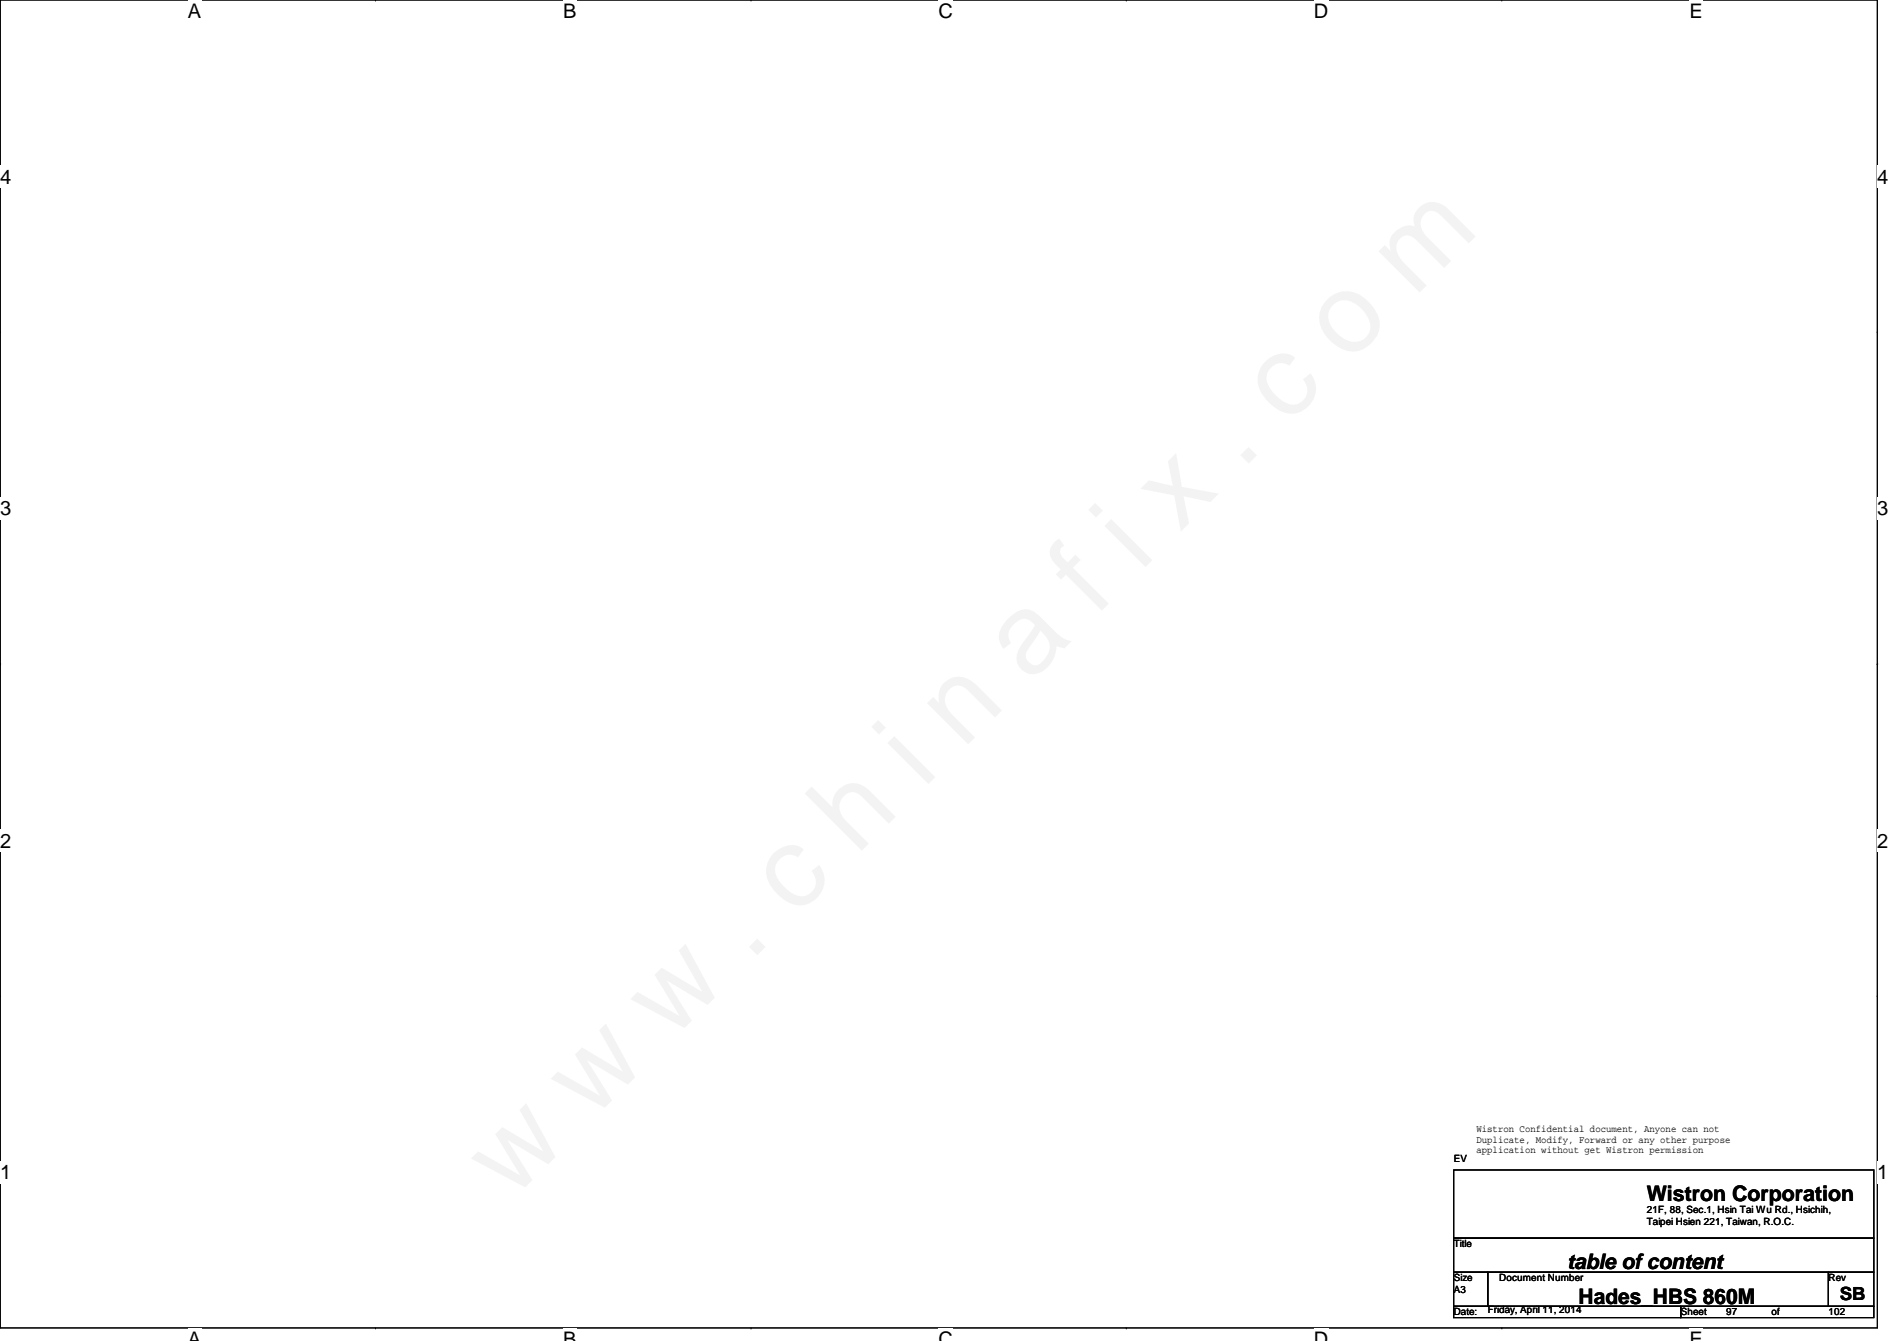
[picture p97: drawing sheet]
<svg xmlns="http://www.w3.org/2000/svg" width="297mm" height="210mm" viewBox="0 0 297 210" stroke-linecap="round" stroke-linejoin="round" font-family="sans-serif">
<defs><g id="words">
<g font-size="3.3">
<text x="257.8" y="188">Wistron Corporation</text>
<text x="245.4" y="198.6">table of content</text>
<text x="247.2" y="204">Hades_HBS 860M</text>
</g>
<g font-size="3.1">
<text x="29.4" y="2.8">A</text>
<text x="88.2" y="2.8">B</text>
<text x="147" y="2.8">C</text>
<text x="205.7" y="2.8">D</text>
<text x="264.5" y="2.8">E</text>
<text x="0" y="28.7">4</text>
<text x="294" y="28.7">4</text>
<text x="0" y="80.7">3</text>
<text x="294" y="80.7">3</text>
<text x="0" y="132.7">2</text>
<text x="294" y="132.7">2</text>
<text x="0" y="184.6">1</text>
<text x="294" y="184.6">1</text>
<text x="29.4" y="210.7">A</text>
<text x="88.2" y="210.7">B</text>
<text x="147" y="210.7">C</text>
<text x="205.7" y="210.7">D</text>
<text x="264.5" y="210.7">E</text>
</g>
<text font-size="2.8" x="288.1" y="203.5">SB</text>
<g font-size="1.6">
<text x="231.2" y="177.2">Wistron Confidential document, Anyone can not</text>
<text x="231.2" y="178.9">Duplicate, Modify, Forward or any other purpose</text>
<text x="227.6" y="181.9">EV</text>
<text x="231.2" y="180.6">application without get Wistron permission</text>
<text x="257.8" y="189.9">21F, 88, Sec.1, Hsin Tai Wu Rd., Hsichih,</text>
<text x="257.8" y="191.7">Taipei Hsien 221, Taiwan, R.O.C.</text>
<text x="227.6" y="195.2">Title</text>
<text x="227.6" y="200.6">Size</text>
<text x="227.6" y="202.4">A3</text>
<text x="234.7" y="200.6">Document Number</text>
<text x="286.3" y="200.6">Rev</text>
<text x="227.6" y="205.9">Date:</text>
<text x="233" y="205.6">Friday, April 11, 2014</text>
<text x="263.2" y="205.9">Sheet</text>
<text x="270.3" y="205.9">97</text>
<text x="277.4" y="205.9">of</text>
<text x="286.3" y="205.9">102</text>
</g>
</g></defs>
<path d="M0 0h294v207.9h-294z" fill="none" stroke="#000" stroke-width=".17"/>
<g fill="#fff">
<path d="M29.4 0h2.1v3.5h-2.1z"/>
<path d="M29.4 207.9h2.1v2h-2.1z"/>
</g>
<path d="M58.8 0h.1M58.8 207.9h.1" fill="none" stroke="#000" stroke-width=".17"/>
<g fill="#fff">
<path d="M88.2 0h2.1v3.5h-2.1z"/>
<path d="M88.2 207.9h2.1v2h-2.1z"/>
</g>
<path d="M117.6 0h.1M117.6 207.9h.1" fill="none" stroke="#000" stroke-width=".17"/>
<g fill="#fff">
<path d="M147 0h2.2v3.5h-2.2z"/>
<path d="M147 207.9h2.2v2h-2.2z"/>
</g>
<path d="M176.4 0h.1M176.4 207.9h.1" fill="none" stroke="#000" stroke-width=".17"/>
<g fill="#fff">
<path d="M205.7 0h2.3v3.5h-2.3z"/>
<path d="M205.7 207.9h2.3v2h-2.3z"/>
</g>
<path d="M235.2 0h.1M235.2 207.9h.1" fill="none" stroke="#000" stroke-width=".17"/>
<g fill="#fff">
<path d="M264.5 0h2.1v3.5h-2.1z"/>
<path d="M264.5 207.9h2.1v2h-2.1z"/>
<path d="M0 26h1.8v3.4h-1.8z"/>
<path d="M294 26h1.7v3.4h-1.7z"/>
<path d="M0 77.9h1.8v3.5h-1.8z"/>
<path d="M294 77.9h1.7v3.5h-1.7z"/>
</g>
<path d="M0 51.9h.1M294 51.9h.1" fill="none" stroke="#000" stroke-width=".17"/>
<g fill="#fff">
<path d="M0 129.9h1.8v3.4h-1.8z"/>
<path d="M294 129.9h1.7v3.4h-1.7z"/>
</g>
<path d="M0 103.9h.1M294 103.9h.1" fill="none" stroke="#000" stroke-width=".17"/>
<path d="M0 103.9h.1M294 103.9h.1" fill="none" stroke="#000" stroke-width=".16"/>
<g fill="#fff">
<path d="M0 181.8h1.8v3.5h-1.8z"/>
<path d="M294 181.8h1.7v3.5h-1.7z"/>
</g>
<path d="M0 155.9h.1M294 155.9h.1M227.6 183.1h65.8v10.7h-65.8zM227.6 193.8h65.8v5.3h-65.8zM227.6 199.1h5.4v5.4h-5.4zM233 199.1h53.3v5.4h-53.3zM286.3 199.1h7.1v5.4h-7.1zM227.6 204.5h35.6v1.7h-35.6zM263.2 204.5h30.2v1.7h-30.2z" fill="none" stroke="#000" stroke-width=".17"/>
<use href="#words"/>
</svg>
